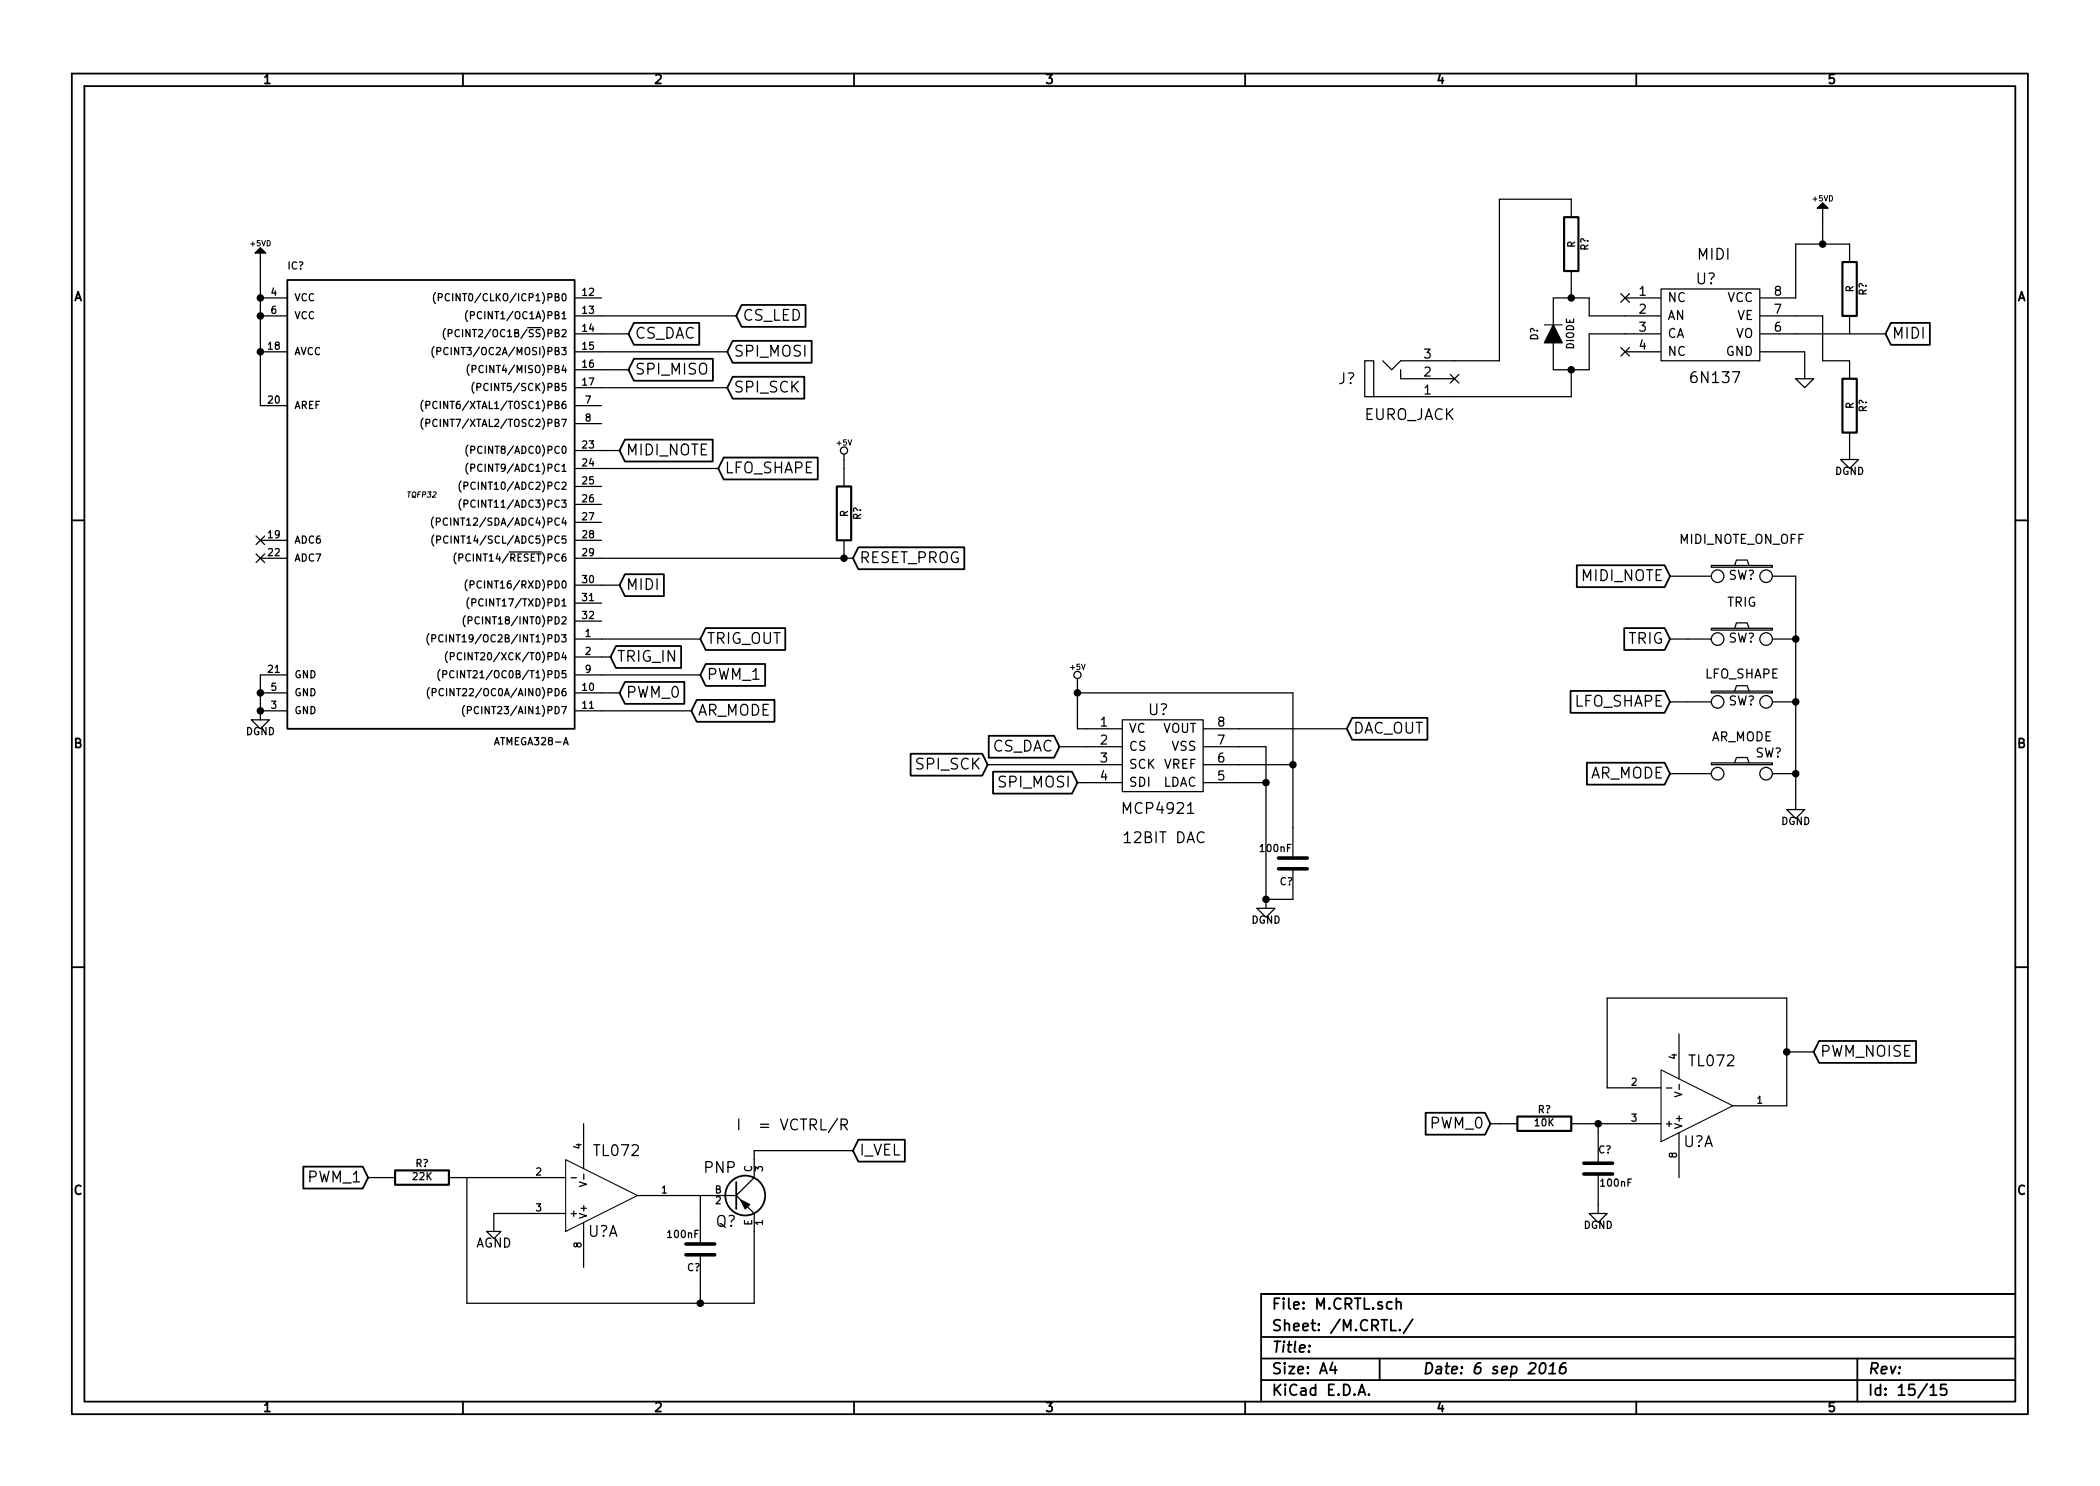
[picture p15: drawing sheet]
<svg xmlns="http://www.w3.org/2000/svg" width="297mm" height="210mm" viewBox="0 0 297 210" stroke-linecap="round" stroke-linejoin="round" font-family="sans-serif">
<defs><g id="words">
<g font-size="2.1">
<text x="239.9" y="40.3">U?</text>
<text x="240" y="36.8">MIDI</text>
<text x="105.1" y="45.5">CS_LED</text>
<text x="89.8" y="53.1">SPI_MISO</text>
<text x="89.8" y="48">CS_DAC</text>
<text x="103.8" y="50.5">SPI_MOSI</text>
<text x="267.6" y="48">MIDI</text>
<text x="103.8" y="55.6">SPI_SCK</text>
<text x="189.3" y="54.4">J?</text>
<text x="192.9" y="59.5">EURO_JACK</text>
<text x="239.4" y="54.3">6N137</text>
<text x="88.6" y="64.5">MIDI_NOTE</text>
<text x="102.5" y="67.1">LFO_SHAPE</text>
<text x="88.6" y="83.6">MIDI</text>
<text x="121.6" y="79.8">RESET_PROG</text>
<text x="223.7" y="82.3">MIDI_NOTE</text>
<text x="87.3" y="93.7">TRIG_IN</text>
<text x="100" y="91.2">TRIG_OUT</text>
<text x="230.2" y="91.2">TRIG</text>
<text x="88.6" y="98.8">PWM_0</text>
<text x="98.7" y="101.3">AR_MODE</text>
<text x="100" y="96.3">PWM_1</text>
<text x="162.4" y="101.3">U?</text>
<text x="222.6" y="100.1">LFO_SHAPE</text>
<text x="140.2" y="106.4">CS_DAC</text>
<text x="191.4" y="103.9">DAC_OUT</text>
<text x="129.7" y="109">SPI_SCK</text>
<text x="141.4" y="111.5">SPI_MOSI</text>
<text x="224.7" y="110.2">AR_MODE</text>
<text x="158.7" y="119.4">12BIT DAC</text>
<text x="159.1" y="115.2">MCP4921</text>
<text x="257.5" y="149.6">PWM_NOISE</text>
<text x="239.1" y="150.9">TL072</text>
<text x="104.1" y="160">I = VCTRL/R</text>
<text x="202.3" y="159.8">PWM_0</text>
<text x="43.6" y="167.4">PWM_1</text>
<text x="84.1" y="163.6">TL072</text>
<text x="99.6" y="166">PNP</text>
<text x="121.6" y="163.6">I_VEL</text>
<text x="238" y="162.4">U?A</text>
<text x="101.2" y="173.7">Q?</text>
<text x="83.1" y="175.1">U?A</text>
<text x="179.9" y="185.4">File: M.CRTL.sch</text>
<text x="179.9" y="191.5">Title:</text>
<text x="179.9" y="188.4">Sheet: /M.CRTL./</text>
<text x="179.9" y="197.6">KiCad E.D.A.</text>
<text x="179.9" y="194.5">Size: A4</text>
<text x="201.2" y="194.5">Date: 6 sep 2016</text>
<text x="264.2" y="194.5">Rev:</text>
<text x="264.2" y="197.6">Id: 15/15</text>
</g>
<g font-size="1.8">
<text x="37.3" y="11.9">1</text>
<text x="92.7" y="11.9">2</text>
<text x="148" y="11.9">3</text>
<text x="203.3" y="11.9">4</text>
<text x="258.6" y="11.9">5</text>
<text x="231.9" y="41.9">1</text>
<text x="251" y="41.9">8</text>
<text x="10.4" y="42.7">A</text>
<text x="231.9" y="44.4">2</text>
<text x="231.9" y="47">3</text>
<text x="235.9" y="42.8">NC</text>
<text x="235.9" y="45.3">AN</text>
<text x="235.9" y="47.9">CA</text>
<text x="244.2" y="42.8">VCC</text>
<text x="245.4" y="47.9">VO</text>
<text x="245.6" y="45.3">VE</text>
<text x="251" y="47">6</text>
<text x="251" y="44.4">7</text>
<text x="285.3" y="42.7">A</text>
<text x="201.4" y="53.3">2</text>
<text x="201.4" y="50.8">3</text>
<text x="231.9" y="49.5">4</text>
<text x="235.9" y="50.4">NC</text>
<text x="244" y="50.4">GND</text>
<text x="201.4" y="55.9">1</text>
<text x="237.5" y="77">MIDI_NOTE_ON_OFF</text>
<text x="244.4" y="82.1">SW?</text>
<text x="244.3" y="85.9">TRIG</text>
<text x="244.4" y="91">SW?</text>
<text x="241.1" y="96.1">LFO_SHAPE</text>
<text x="244.4" y="99.9">SW?</text>
<text x="10.4" y="105.9">B</text>
<text x="155.7" y="102.9">1</text>
<text x="155.7" y="105.4">2</text>
<text x="155.7" y="107.9">3</text>
<text x="159.7" y="103.8">VC</text>
<text x="159.7" y="106.3">CS</text>
<text x="164.3" y="103.8">VOUT</text>
<text x="165.7" y="106.3">VSS</text>
<text x="172.3" y="107.9">6</text>
<text x="172.3" y="105.4">7</text>
<text x="172.3" y="102.9">8</text>
<text x="242" y="104.9">AR_MODE</text>
<text x="248.2" y="107.2">SW?</text>
<text x="285.3" y="105.9">B</text>
<text x="155.7" y="110.5">4</text>
<text x="159.7" y="108.8">SCK VREF</text>
<text x="159.7" y="111.4">SDI</text>
<text x="164.3" y="111.4">LDAC</text>
<text x="172.3" y="110.5">5</text>
<text x="10.4" y="169.1">C</text>
<text x="285.3" y="169.1">C</text>
<text x="67.3" y="176.6">AGND</text>
<text x="37.3" y="199.8">1</text>
<text x="92.7" y="199.8">2</text>
<text x="148" y="199.8">3</text>
<text x="203.3" y="199.8">4</text>
<text x="258.6" y="199.8">5</text>
</g>
<g font-size="1.4">
<text x="222.9" y="35.1" transform="rotate(-90 222.9 35.1)">R</text>
<text x="224.7" y="35.5" transform="rotate(-90 224.7 35.5)">R?</text>
<text x="38.4" y="41.9">4</text>
<text x="40.7" y="38.2">IC?</text>
<text x="82.4" y="41.9">12</text>
<text x="262.2" y="41.4" transform="rotate(-90 262.2 41.4)">R</text>
<text x="264.1" y="41.8" transform="rotate(-90 264.1 41.8)">R?</text>
<text x="38.4" y="44.4">6</text>
<text x="41.7" y="42.7">VCC</text>
<text x="41.7" y="45.2">VCC</text>
<text x="63.6" y="42.7">(PCINT0/CLKO/ICP1)PB0</text>
<text x="64.9" y="47.7">(PCINT2/OC1B/SS)PB2</text>
<text x="67.2" y="45.2">(PCINT1/OC1A)PB1</text>
<text x="82.4" y="44.4">13</text>
<text x="82.4" y="47">14</text>
<text x="37.9" y="49.5">18</text>
<text x="41.7" y="50.3">AVCC</text>
<text x="63.2" y="50.3">(PCINT3/OC2A/MOSI)PB3</text>
<text x="67.5" y="52.8">(PCINT4/MISO)PB4</text>
<text x="82.4" y="49.5">15</text>
<text x="82.4" y="52.1">16</text>
<text x="217.6" y="48.2" transform="rotate(-90 217.6 48.2)">D?</text>
<text x="222.7" y="49.4" transform="rotate(-90 222.7 49.4)">DIODE</text>
<text x="37.9" y="57.1">20</text>
<text x="41.7" y="57.9">AREF</text>
<text x="61.5" y="57.9">(PCINT6/XTAL1/TOSC1)PB6</text>
<text x="68.1" y="55.4">(PCINT5/SCK)PB5</text>
<text x="82.4" y="54.6">17</text>
<text x="82.8" y="57.1">7</text>
<text x="82.8" y="59.7">8</text>
<text x="262.2" y="57.9" transform="rotate(-90 262.2 57.9)">R</text>
<text x="264.1" y="58.3" transform="rotate(-90 264.1 58.3)">R?</text>
<text x="61.5" y="60.4">(PCINT7/XTAL2/TOSC2)PB7</text>
<text x="67.3" y="64.3">(PCINT8/ADC0)PC0</text>
<text x="82.4" y="63.5">23</text>
<text x="66.5" y="69.3">(PCINT10/ADC2)PC2</text>
<text x="66.5" y="71.9">(PCINT11/ADC3)PC3</text>
<text x="67.3" y="66.8">(PCINT9/ADC1)PC1</text>
<text x="82.4" y="66">24</text>
<text x="82.4" y="68.6">25</text>
<text x="82.4" y="71.1">26</text>
<text x="259.5" y="67.2">DGND</text>
<text x="37.9" y="76.2">19</text>
<text x="41.7" y="77">ADC6</text>
<text x="63.1" y="74.4">(PCINT12/SDA/ADC4)PC4</text>
<text x="63.3" y="77">(PCINT14/SCL/ADC5)PC5</text>
<text x="82.4" y="73.7">27</text>
<text x="82.4" y="76.2">28</text>
<text x="120" y="73.2" transform="rotate(-90 120 73.2)">R</text>
<text x="121.8" y="73.6" transform="rotate(-90 121.8 73.6)">R?</text>
<text x="37.9" y="78.7">22</text>
<text x="41.7" y="79.5">ADC7</text>
<text x="65.6" y="79.5">(PCINT14/RESET)PC6</text>
<text x="67.4" y="83.3">(PCINT16/RXD)PD0</text>
<text x="82.4" y="82.5">30</text>
<text x="82.4" y="78.7">29</text>
<text x="67.3" y="88.4">(PCINT18/INT0)PD2</text>
<text x="67.5" y="85.8">(PCINT17/TXD)PD1</text>
<text x="82.4" y="85.1">31</text>
<text x="82.4" y="87.6">32</text>
<text x="37.9" y="95.2">21</text>
<text x="63" y="90.9">(PCINT19/OC2B/INT1)PD3</text>
<text x="65.3" y="93.5">(PCINT20/XCK/T0)PD4</text>
<text x="82.8" y="90.2">1</text>
<text x="82.8" y="92.7">2</text>
<text x="82.8" y="95.2">9</text>
<text x="38.4" y="100.3">3</text>
<text x="38.4" y="97.8">5</text>
<text x="41.7" y="101.1">GND</text>
<text x="41.7" y="98.5">GND</text>
<text x="41.7" y="96">GND</text>
<text x="62.8" y="98.5">(PCINT22/OC0A/AIN0)PD6</text>
<text x="64.4" y="96">(PCINT21/OC0B/T1)PD5</text>
<text x="67.1" y="101.1">(PCINT23/AIN1)PD7</text>
<text x="82.4" y="97.8">10</text>
<text x="82.4" y="100.3">11</text>
<text x="34.7" y="104.1">DGND</text>
<text x="70.2" y="105.5">ATMEGA328-A</text>
<text x="251.9" y="116.8">DGND</text>
<text x="178.4" y="120.6">100nF</text>
<text x="181" y="125.3">C?</text>
<text x="177" y="130.7">DGND</text>
<text x="237.2" y="149.9" transform="rotate(-90 237.2 149.9)">4</text>
<text x="230.8" y="153.7">2</text>
<text x="217.1" y="159.4">10K</text>
<text x="217.5" y="157.6">R?</text>
<text x="230.8" y="158.7">3</text>
<text x="235.5" y="159.5">+</text>
<text x="238" y="159.8" transform="rotate(-90 238 159.8)">V+</text>
<text x="248.5" y="156.2">1</text>
<text x="58.4" y="167">22K</text>
<text x="58.8" y="165.2">R?</text>
<text x="75.8" y="166.4">2</text>
<text x="82.3" y="162.6" transform="rotate(-90 82.3 162.6)">4</text>
<text x="106.4" y="165.9" transform="rotate(-90 106.4 165.9)">C</text>
<text x="107.9" y="165.7" transform="rotate(-90 107.9 165.7)">3</text>
<text x="226.1" y="163.2">C?</text>
<text x="226.5" y="167.9">100nF</text>
<text x="237.2" y="163.8" transform="rotate(-90 237.2 163.8)">8</text>
<text x="75.8" y="171.4">3</text>
<text x="80.5" y="172.2">+</text>
<text x="83.1" y="172.5" transform="rotate(-90 83.1 172.5)">V+</text>
<text x="93.6" y="168.9">1</text>
<text x="101.1" y="168.9">B</text>
<text x="101.2" y="170.4">2</text>
<text x="106.4" y="173.4" transform="rotate(-90 106.4 173.4)">E</text>
<text x="107.9" y="173.3" transform="rotate(-90 107.9 173.3)">1</text>
<text x="224" y="173.9">DGND</text>
<text x="82.3" y="176.5" transform="rotate(-90 82.3 176.5)">8</text>
<text x="94.5" y="175.2">100nF</text>
<text x="97.2" y="179.9">C?</text>
</g>
<g font-size="1.1">
<text x="256.5" y="28.5">+5VD</text>
<text x="35.5" y="34.9">+5VD</text>
<text x="118.4" y="63.1">+5V</text>
<text x="57.7" y="70.4">TQFP32</text>
<text x="151.4" y="94.8">+5V</text>
</g>
</g></defs>
<g fill="none" stroke="#000" stroke-width=".25">
<path d="M10.2 10.4h276.6v189.7h-276.6zM11.9 12.2h273.2v186.1h-273.2zM65.5 10.4v1.8M120.8 10.4v1.8M176.1 10.4v1.8M231.4 10.4v1.8M40.6 39.6h40.7v63.5h-40.7zM89.7 50.8h11.1v3.1h-11.1l-.8-1.6zM89.7 45.7h9.2v3.1h-9.2l-.8-1.6zM103.6 48.2h11.2v3.1h-11.2l-.7-1.5zM103.6 53.3h10.2v3.1h-10.2l-.7-1.5zM104.9 43.1h9v3.1h-9l-.8-1.5z"/>
<path d="M267.5 45.7h5.5v3.1h-5.5l-.8-1.6zM10.2 73.6h1.7M88.4 62.2h12.4v3.1h-12.4l-.8-1.6zM102.4 64.7h13.3v3.1h-13.3l-.8-1.5zM121.4 77.4h15v3.1h-15l-.8-1.5zM223 80h12.5l.7 1.5-.7 1.6h-12.5zM285.1 73.6h1.7M87.1 91.4h9.2v3.1h-9.2l-.7-1.5zM88.4 81.2h5.5v3.1h-5.5l-.8-1.5zM88.4 96.5h8.4v3.1h-8.4l-.8-1.6zM98.6 99h11v3.1h-11l-.8-1.5zM99.8 88.9h11.3v3.1h-11.3l-.7-1.6z"/>
<path d="M99.8 93.9h8.4v3.1h-8.4l-.7-1.5zM222.1 97.8h13.4l.7 1.5-.7 1.6h-13.4zM229.7 88.9h5.8l.7 1.5-.7 1.6h-5.8zM128.8 106.6h10.1l.8 1.6-.8 1.5h-10.1zM139.9 104.1h9.2l.8 1.6-.8 1.5h-9.2zM140.5 109.2h11.1l.8 1.5-.8 1.6h-11.1zM191.3 101.6h10.6v3.1h-10.6l-.8-1.6zM224.5 107.9h11l.7 1.6-.7 1.5h-11zM10.2 136.8h1.7M285.1 136.8h1.7M201.7 157.4h8.4l.7 1.6-.7 1.5h-8.4zM257.3 147.3h13.7v3.1h-13.7l-.8-1.6z"/>
<path d="M42.9 165.1h8.4l.8 1.5-.8 1.6h-8.4zM121.4 161.3h6.6v3.1h-6.6l-.8-1.6zM65.5 198.3v1.8M120.8 198.3v1.8M176.1 198.3v1.8M178.4 189.2h106.7M178.4 195.3h106.7M178.4 192.2h106.7M185.2 190.4h.1l-.1 .1v-.1v.1M188.5 192.8l-.4 1h1M188.8 193.3v1.1M192.1 197.4l.5-1.5 .5 1.5"/>
<path d="M192.3 197h.7M193.6 197.3h.1l-.1 .1-.1-.1h.1v.1M195.1 192.2v3.1M196.7 186.7v1.6h.8M197.5 184.3a.38 .38 0 0 1 .7 .1v.8M197.5 183.7v1.5M198 188.1l.1 .1-.1 .1-.1-.1 .1-.1v.2M199.8 186.7l-1.3 1.9M218 193a.35 .35 0 0 1 .4-.2 .35 .35 0 0 1 .2 .3 .87 .87 0 0 1-.6 1.3l-.1-.1a1.14 1.14 0 0 1 .1-1.3zM219.1 194.4h.9M219.2 193.3l.5-.5-.1 1.6M221.5 192.8a.72 .72 0 0 0-.9 .7v.7a.52 .52 0 0 0 .9-.1v-.5a.49 .49 0 0 0-.9 .1"/>
<path d="M231.4 198.3v1.8M262.7 192.2v6.1M273 196.3l.5-.4v1.5M273 197.4h.9M275.3 195.9h-.8v.7l.2-.1h.5l.2 .3-.1 .5a.62 .62 0 0 1-.8 0M285.1 183.1h-106.7v15.2"/>
<circle cx="105.4" cy="169.2" r="2.82"/>
</g>
<g fill="none" stroke="#000" stroke-width=".18">
<path d="M36.8 35.8v21.6h3.8M222.2 30.7v-2.5h-10.1v22.8h-14l-1.3 1.3-1.2-1.3M222.2 38.3v3.9M257.8 29.5v5M261.6 37.1v-2.6h-7.6v7.7h-5M36.8 42.2h3.8M36.8 44.7h3.8M36.8 49.8h3.8M59.8 56.6a1.2 1.2 0 0 0 0 1.6M59.8 59.2a1.2 1.2 0 0 0 0 1.5M60.2 57.3h.5l.1-.2-.1-.3h-.5v1M60.2 59.9l.5-.1 .1-.1-.1-.3-.5-.1v1"/>
<path d="M61.4 49a1.2 1.2 0 0 0 0 1.6M61.6 41.4a1.2 1.2 0 0 0 0 1.5M61.8 49.7h.5l.1-.2-.1-.3h-.5v1M62 42.1l.5-.1 .1-.1-.1-.3-.5-.1v1.1M63 46.5a1.2 1.2 0 0 0 0 1.5M63.4 49.3a.4 .4 0 0 0-.5 0 .4 .4 0 0 0-.1 .5 .37 .37 0 0 0 .1 .3 .37 .37 0 0 0 .5 0M63.4 47.2l.5-.1 .1-.1-.1-.3-.5-.1v1M63.6 41.7a.4 .4 0 0 0-.5-.1 .4 .4 0 0 0-.1 .5 .37 .37 0 0 0 .2 .4 .37 .37 0 0 0 .4 0M65 46.7a.4 .4 0 0 0-.5 0 .4 .4 0 0 0-.1 .5 .37 .37 0 0 0 .1 .4 .37 .37 0 0 0 .5-.1M66.1 43.9a1.2 1.2 0 0 0 0 1.6M66.4 51.6a1.2 1.2 0 0 0 0 1.5M66.5 44.6h.5l.1-.2-.1-.3h-.5v1"/>
<path d="M66.8 52.2h.5v-.1v-.3l-.5-.1v1M67.1 54.1a1.2 1.2 0 0 0 0 1.5M67.5 54.8l.4-.1 .1-.1-.1-.3-.4-.1v1.1M81.3 42.2h3.8M81.3 44.7h22.8M81.3 57.4h3.8M81.3 59.9h3.8M81.3 47.2h7.6M81.3 49.8h21.6M81.3 52.3h7.6M81.3 54.9h21.6M193 51h1.3v5.1h-1.3z"/>
<path d="M198.1 52.3v1.3h7.6M205.1 53l1.2 1.2M206.3 53l-1.2 1.2M222.2 52.3v3.8h-27.9M229.3 41.5l1.2 1.3M229.3 49.2l1.2 1.2M229.9 42.2h5M229.9 49.8h5M230.5 41.5l-1.2 1.3M230.5 49.2l-1.2 1.2M234.9 44.7h-10.1v-2.5h-5.1v3.8M234.9 47.2h-10.1v5.1h-5.1v-3.8"/>
<path d="M234.9 40.9h14v10.1h-14zM249 44.7h8.8v6.3h3.8v2.6M249 47.2h17.7M249 49.8h6.3v3.8M254 53.6h2.5l-1.2 1.3zM261.6 44.7v2.5M36.2 78.4l1.2 1.2M36.2 75.8l1.2 1.3M36.8 79h3.8M36.8 76.4h3.8M37.4 78.4l-1.2 1.2M37.4 75.8l-1.2 1.3"/>
<path d="M61.3 73.1a1.2 1.2 0 0 0 0 1.6M61.4 75.7a1.2 1.2 0 0 0 0 1.5M61.7 73.8h.5l.1-.1-.1-.4h-.5v1M61.8 76.4l.5-.1v-.1v-.3l-.5-.1v1.1M63.3 73.4a.4 .4 0 0 0-.5 0 .4 .4 0 0 0-.1 .5 .37 .37 0 0 0 .2 .4 .37 .37 0 0 0 .4-.1M63.3 75.9a.4 .4 0 0 0-.5 0 .4 .4 0 0 0-.1 .5 .37 .37 0 0 0 .2 .4 .37 .37 0 0 0 .4 0M64.5 78.2a1.2 1.2 0 0 0 0 1.6M64.9 78.9h.5l.1-.2-.1-.3h-.5v1M65.2 68.1a1.2 1.2 0 0 0 0 1.5M65.2 70.6a1.2 1.2 0 0 0 0 1.6M65.6 68.8l.5-.1 .1-.1-.1-.3-.5-.1v1M65.6 71.3l.5-.1 .1-.1-.1-.3h-.5v1"/>
<path d="M66.2 63a1.2 1.2 0 0 0 0 1.5M66.2 65.5a1.2 1.2 0 0 0 0 1.6M66.6 63.7l.5-.1 .1-.1-.1-.3-.5-.1v1.1M66.6 66.2h.5l.1-.2-.1-.3h-.5v1M72 78.1h4.6M81.3 79h39.3M81.3 63.7h6.3M81.3 66.3h20.3M81.3 68.8h3.8M81.3 71.4h3.8M81.3 73.9h3.8M81.3 76.4h3.8"/>
<path d="M119.4 64.3v4.5M119.4 76.4v2.6M260.3 65h2.6l-1.3 1.3zM261.6 61.2v3.8M36.8 98h3.8M40.6 95.5h-3.8v6.3M60.7 89.7a1.2 1.2 0 0 0 0 1.5M60.7 97.3a1.2 1.2 0 0 0 0 1.5M61.1 90.3h.5v-.1v-.3l-.5-.1v1M61.1 98l.5-.1 .1-.1-.1-.3-.5-.1v1M62.2 94.7a1.2 1.2 0 0 0 0 1.6M62.6 95.4h.5l.1-.2-.1-.3h-.5v1"/>
<path d="M62.7 89.9a.4 .4 0 0 0-.5 0 .4 .4 0 0 0-.1 .5 .37 .37 0 0 0 .1 .4 .37 .37 0 0 0 .5-.1M62.7 97.5a.4 .4 0 0 0-.5 0 .4 .4 0 0 0-.1 .5 .37 .37 0 0 0 .2 .4 .37 .37 0 0 0 .4-.1M63.3 92.2a1.2 1.2 0 0 0 0 1.5M63.7 92.9l.5-.1 .1-.1-.1-.3-.5-.1v1.1M64.2 95a.4 .4 0 0 0-.5 0 .4 .4 0 0 0-.1 .5 .37 .37 0 0 0 .2 .4 .37 .37 0 0 0 .4-.1M65.3 92.5a.4 .4 0 0 0-.5-.1 .4 .4 0 0 0-.1 .5 .37 .37 0 0 0 .2 .4 .37 .37 0 0 0 .4 0M65.7 99.8a1.2 1.2 0 0 0 0 1.6M65.8 87.1a1.2 1.2 0 0 0 0 1.6M66.1 82a1.2 1.2 0 0 0 0 1.6M66.2 87.8h.5l.1-.2-.1-.3h-.5v1M66.3 84.6a1.2 1.2 0 0 0 0 1.5M66.5 82.7h.5l.1-.2-.1-.3h-.5v1"/>
<path d="M66.8 85.3l.4-.1 .1-.1-.1-.3-.4-.1v1M81.3 90.4h17.8M81.3 93h5.1M81.3 98h6.3M81.3 95.5h17.8M81.3 82.8h6.3M81.3 85.3h3.8M81.3 87.9h3.8M152.4 96v7.1h6.3M152.4 98h30.5v23.4M236.2 90.4h5.9M236.2 99.3h5.9"/>
<path d="M236.2 81.5h5.9M242.1 97.8h8.6v.2h-8.6zM242.1 88.9h8.6v.2h-8.6zM242.1 80h8.6v.3h-8.6zM245.4 97.8l.2-.8h1.5l.3 .8M245.4 88.9l.2-.8h1.5l.3 .8M245.4 80l.2-.8h1.5l.3 .8M250.7 90.4h3.3M250.7 81.5h3.3v33M250.7 99.3h3.3M35.6 101.8h2.5l-1.3 1.3zM36.8 100.6h3.8"/>
<path d="M66.1 100.5h.5l.1-.2-.1-.3h-.5v1M81.3 100.6h16.5M139.7 108.2h19M149.9 105.7h8.8M152.4 110.7h6.3M158.7 101.8h11.5v10.2h-11.5zM170.3 103.1h20.2M170.3 105.7h8.8v22.8M170.3 108.2h12.6M170.3 110.7h8.8M170.3 117.9a.63 .63 0 0 0-.8-.1 .63 .63 0 0 0-.2 .8 .6 .6 0 0 0 .4 .6 .6 .6 0 0 0 .6-.1M236.2 109.5h5.9"/>
<path d="M242.1 107.9h8.6v.3h-8.6zM245.4 107.9l.2-.7h1.5l.3 .7M250.7 109.5h3.3M252.7 114.5h2.6l-1.3 1.3zM177.8 128.5h2.5l-1.2 1.3zM182.9 122.9v4.3h-3.8M82.5 159v6.3M118.5 158.3l-1.3 1.9M119 159.2h.6a.42 .42 0 0 0 .3-.5 .42 .42 0 0 0-.3-.4h-.6v1.6M119.4 159.2l.5 .7M210.8 159h3.8M222.2 159h12.7"/>
<path d="M226.1 159v5.6M234.9 153.9h-7.6v-12.7h25.4v15.3h-7.6M235.7 153.9h.8M236.9 154.5l1 .4-1 .3M237.5 146.3v6.3M237.5 153.4v.8M252.7 148.8h3.8M52.1 166.6h3.8M63.5 166.6h16.5M66 166.6v17.8h40.7v-12.7l-.9-.9M68.8 174.2h2.1l-1.1 1.1zM80 171.7h-10.2v2.5"/>
<path d="M80.8 166.6h.7M81.9 167.2l1.1 .4-1.1 .3M82.5 173v6.3M82.6 166.1v.8M90.2 169.2h13.9M99.1 169.2v6.8M99.1 177.5v6.9M104.1 169.2l.7 .6M120.6 162.8h-13.9v3.8l-2.6 2.6M224.8 171.7h2.5l-1.2 1.3zM226.1 166.1v5.6M237.5 160.3v6.3"/>
<circle cx="119.4" cy="63.7" r=".51"/>
<circle cx="152.4" cy="95.5" r=".51"/>
<circle cx="243" cy="90.4" r=".89"/>
<circle cx="243" cy="99.3" r=".89"/>
<circle cx="243" cy="81.5" r=".89"/>
<circle cx="249.8" cy="81.5" r=".89"/>
<circle cx="249.8" cy="99.3" r=".89"/>
<circle cx="249.8" cy="90.4" r=".89"/>
<circle cx="243" cy="109.5" r=".89"/>
<circle cx="249.8" cy="109.5" r=".89"/>
</g>
<g fill="#000" stroke="#000" stroke-width=".25">
<path d="M104.1 167.3v3.8z"/>
<circle cx="257.8" cy="34.5" r=".41"/>
<circle cx="36.8" cy="42.2" r=".41"/>
<circle cx="36.8" cy="49.8" r=".41"/>
<circle cx="36.8" cy="44.7" r=".41"/>
<circle cx="222.2" cy="42.2" r=".41"/>
<circle cx="222.2" cy="52.3" r=".41"/>
<circle cx="119.4" cy="79" r=".41"/>
<circle cx="36.8" cy="98" r=".41"/>
<circle cx="152.4" cy="98" r=".41"/>
<circle cx="254" cy="99.3" r=".41"/>
<circle cx="254" cy="90.4" r=".41"/>
<circle cx="36.8" cy="100.6" r=".41"/>
<circle cx="179.1" cy="110.7" r=".41"/>
<circle cx="182.9" cy="108.2" r=".41"/>
<circle cx="254" cy="109.5" r=".41"/>
<circle cx="179.1" cy="127.2" r=".41"/>
<circle cx="226.1" cy="159" r=".41"/>
<circle cx="252.7" cy="148.8" r=".41"/>
<circle cx="99.1" cy="184.4" r=".41"/>
</g>
<path d="M221.2 30.7h2.1v7.6h-2.1zM260.6 37.1h2v7.6h-2zM260.6 53.6h2v7.6h-2zM118.4 68.8h2v7.6h-2zM214.6 158h7.6v2h-7.6zM55.9 165.6h7.6v2h-7.6z" fill="none" stroke="#000" stroke-width=".3"/>
<path d="M218.4 46h2.6M234.9 151.4l10.2 5.1-10.2 5zM80 164.1l10.2 5.1-10.2 5z" fill="none" stroke="#000" stroke-width=".15"/>
<path d="M36.8 35l.8 .8h-1.5zM257.8 28.7l.8 .8h-1.6zM219.7 46l1.3 2.5h-2.6zM104.8 169.8l1.2 .6-.6 .7z" fill="#000" stroke="#000" stroke-width=".18"/>
<path d="M180.8 121.4h4.1M180.8 122.9h4.1M97 176h4.1M97 177.5h4.1M224 166.1h4.1M224 164.6h4.1" fill="none" stroke="#000" stroke-width=".51"/>
<use href="#words"/>
</svg>
